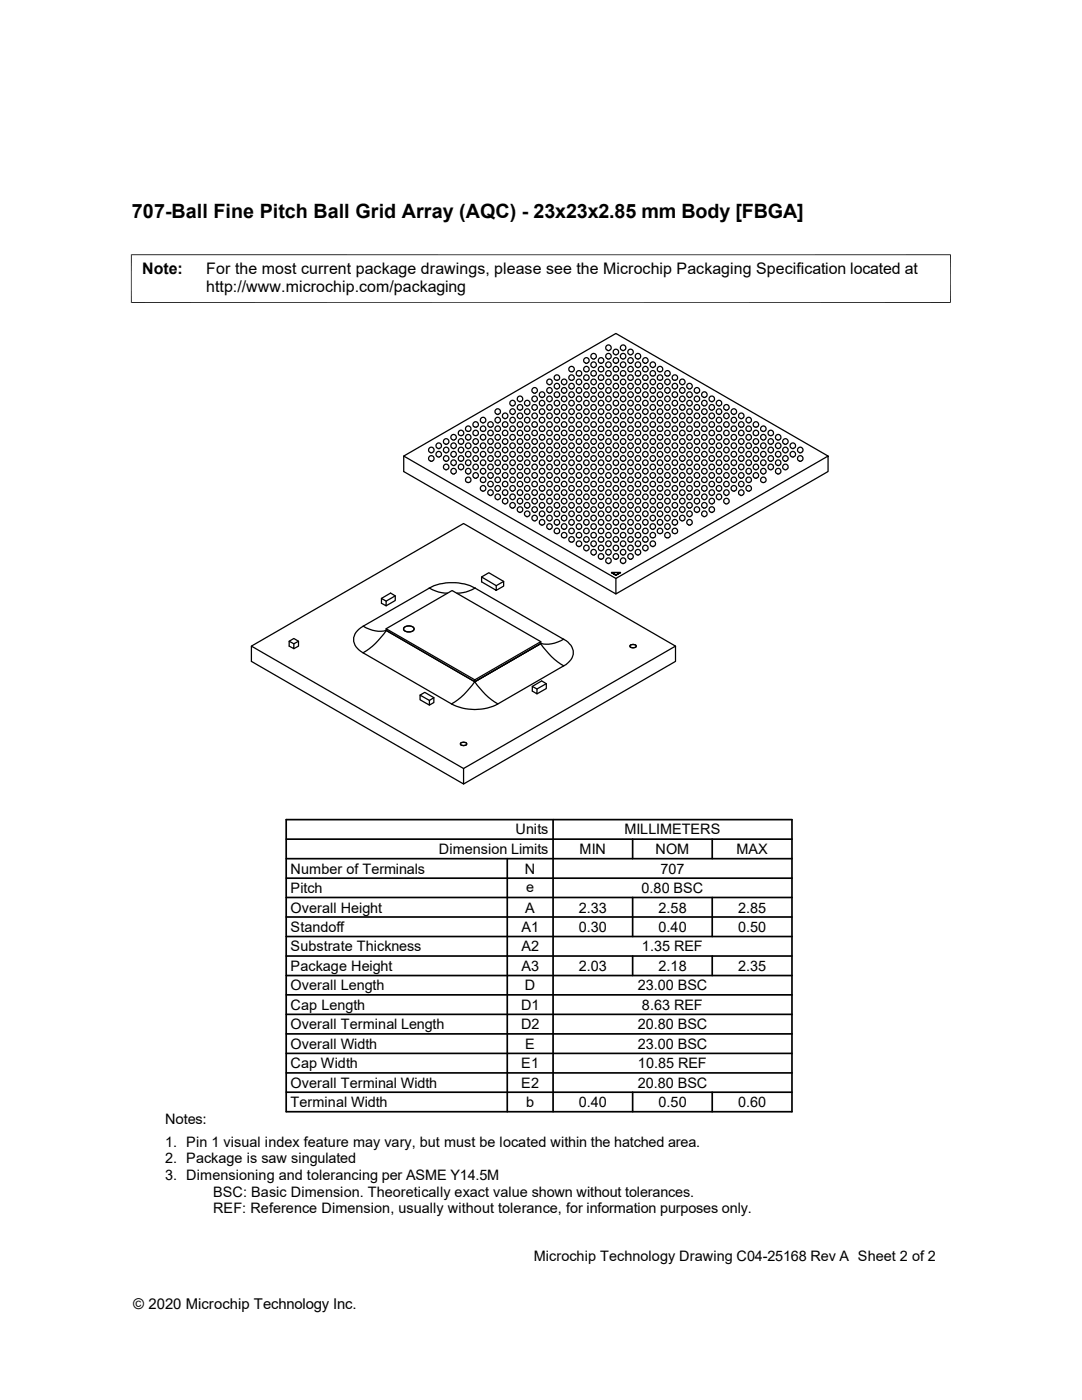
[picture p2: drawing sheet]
<svg xmlns="http://www.w3.org/2000/svg" width="216mm" height="279mm" viewBox="0 0 216 279" stroke-linecap="round" stroke-linejoin="round" font-family="sans-serif">
<defs><g id="words">
<text font-size="3.9" x="26.3" y="43.5">707-Ball Fine Pitch Ball Grid Array (AQC) - 23x23x2.85 mm Body [FBGA]</text>
<g font-size="3.2">
<text x="28.4" y="54.6">Note:</text>
<text x="41.1" y="54.6">For the most current package drawings, please see the Microchip Packaging Specification located at</text>
<text x="41.1" y="58.3">http://www.microchip.com/packaging</text>
</g>
<text font-size="3" x="26.6" y="261.3">© 2020 Microchip Technology Inc.</text>
<g font-size="2.9">
<text x="102.9" y="166.5">Units</text>
<text x="124.6" y="166.5">MILLIMETERS</text>
<text x="87.5" y="170.4">Dimension Limits</text>
<text x="115.7" y="170.4">MIN</text>
<text x="130.8" y="170.4">NOM</text>
<text x="146.9" y="170.4">MAX</text>
<text x="58" y="174.3">Number of Terminals</text>
<text x="58" y="178.2">Pitch</text>
<text x="104.7" y="174.3">N</text>
<text x="105" y="177.9">e</text>
<text x="128" y="178.2">0.80 BSC</text>
<text x="131.8" y="174.3">707</text>
<text x="58" y="182.1">Overall Height</text>
<text x="58" y="186">Standoff</text>
<text x="104.1" y="186">A1</text>
<text x="104.8" y="182.1">A</text>
<text x="115.5" y="182.1">2.33</text>
<text x="115.5" y="186">0.30</text>
<text x="131.4" y="182.1">2.58</text>
<text x="131.4" y="186">0.40</text>
<text x="147.3" y="182.1">2.85</text>
<text x="147.3" y="186">0.50</text>
<text x="58" y="189.9">Substrate Thickness</text>
<text x="104.1" y="189.9">A2</text>
<text x="128.1" y="189.9">1.35 REF</text>
<text x="58" y="193.8">Package Height</text>
<text x="58" y="197.7">Overall Length</text>
<text x="104.1" y="193.8">A3</text>
<text x="104.7" y="197.7">D</text>
<text x="115.5" y="193.8">2.03</text>
<text x="127.3" y="197.7">23.00 BSC</text>
<text x="131.4" y="193.8">2.18</text>
<text x="147.3" y="193.8">2.35</text>
<text x="58" y="201.5">Cap Length</text>
<text x="104" y="201.5">D1</text>
<text x="128.1" y="201.5">8.63 REF</text>
<text x="58" y="205.4">Overall Terminal Length</text>
<text x="58" y="209.3">Overall Width</text>
<text x="104" y="205.4">D2</text>
<text x="104.8" y="209.3">E</text>
<text x="127.3" y="209.3">23.00 BSC</text>
<text x="127.3" y="205.4">20.80 BSC</text>
<text x="58" y="213.2">Cap Width</text>
<text x="104" y="213.2">E1</text>
<text x="127.3" y="213.2">10.85 REF</text>
<text x="58" y="221">Terminal Width</text>
<text x="58" y="217.1">Overall Terminal Width</text>
<text x="104" y="217.1">E2</text>
<text x="105" y="220.9">b</text>
<text x="115.5" y="221">0.40</text>
<text x="127.3" y="217.1">20.80 BSC</text>
<text x="131.4" y="221">0.50</text>
<text x="147.3" y="221">0.60</text>
<text x="32.9" y="224.3">Notes:</text>
<text x="32.9" y="228.9">1. Pin 1 visual index feature may vary, but must be located within the hatched area.</text>
<text x="32.9" y="232.2">2. Package is saw singulated</text>
<text x="32.9" y="235.5">3. Dimensioning and tolerancing per ASME Y14.5M</text>
<text x="42.5" y="238.8">BSC: Basic Dimension. Theoretically exact value shown without tolerances.</text>
<text x="42.5" y="242.1">REF: Reference Dimension, usually without tolerance, for information purposes only.</text>
<text x="106.5" y="251.6">Microchip Technology Drawing C04-25168 Rev A Sheet 2 of 2</text>
</g>
</g></defs>
<g fill="none" stroke="#000" stroke-width=".25">
<path d="M106.5 78.4h.3M106.5 78.4a.54 .54 0 0 1-.3-.8 .54 .54 0 0 1 .9 0 .54 .54 0 0 1-.3 .8M109.5 78.4h.3M109.5 78.4a.54 .54 0 0 1-.3-.8 .54 .54 0 0 1 .9 0 .54 .54 0 0 1-.3 .8M109.5 76.8h.3M109.5 76.7a.54 .54 0 0 1-.3-.8 .54 .54 0 0 1 .9 0 .54 .54 0 0 1-.3 .8M111 77.6h.3M111 77.6a.54 .54 0 0 1-.3-.9 .54 .54 0 0 1 .9 0 .54 .54 0 0 1-.3 .9M112.4 76.8h.3M112.4 76.7a.54 .54 0 0 1-.3-.8 .54 .54 0 0 1 .9 0 .54 .54 0 0 1-.3 .8M112.4 78.4h.3M112.4 78.4a.54 .54 0 0 1-.3-.8 .54 .54 0 0 1 .9 0 .54 .54 0 0 1-.3 .8"/>
<path d="M113.9 77.6h.3M113.9 77.6a.54 .54 0 0 1-.3-.9 .54 .54 0 0 1 .9 0 .54 .54 0 0 1-.3 .9M115.4 76.8h.3M115.4 76.7a.54 .54 0 0 1-.3-.8 .54 .54 0 0 1 .9 0 .54 .54 0 0 1-.3 .8M115.4 78.4h.3M115.4 78.4a.54 .54 0 0 1-.3-.8 .54 .54 0 0 1 .9 0 .54 .54 0 0 1-.3 .8M116.8 72.5h.4M116.8 72.4a.54 .54 0 0 1-.2-.8 .54 .54 0 0 1 .8 0 .54 .54 0 0 1-.2 .8M116.8 77.6h.4M116.8 77.6a.54 .54 0 0 1-.2-.9 .54 .54 0 0 1 .8 0 .54 .54 0 0 1-.2 .9M118.3 73.3h.3M118.3 73.3a.54 .54 0 0 1-.3-.9 .54 .54 0 0 1 .9 0 .54 .54 0 0 1-.3 .9"/>
<path d="M118.3 76.8h.3M118.3 76.7a.54 .54 0 0 1-.3-.8 .54 .54 0 0 1 .9 0 .54 .54 0 0 1-.3 .8M118.3 78.4h.3M118.3 78.4a.54 .54 0 0 1-.3-.8 .54 .54 0 0 1 .9 0 .54 .54 0 0 1-.3 .8M118.3 71.6h.3M118.3 71.6a.54 .54 0 0 1-.3-.8 .54 .54 0 0 1 .9 0 .54 .54 0 0 1-.3 .8M119.8 77.6h.3M119.8 77.6a.54 .54 0 0 1-.3-.9 .54 .54 0 0 1 .9 0 .54 .54 0 0 1-.3 .9M119.8 72.5h.3M119.8 72.4a.54 .54 0 0 1-.3-.8 .54 .54 0 0 1 .9 0 .54 .54 0 0 1-.3 .8M121.2 76.8h.4M121.2 76.7a.54 .54 0 0 1-.2-.8 .54 .54 0 0 1 .9 0 .54 .54 0 0 1-.3 .8"/>
<path d="M121.2 78.4h.4M121.2 78.4a.54 .54 0 0 1-.2-.8 .54 .54 0 0 1 .9 0 .54 .54 0 0 1-.3 .8M121.2 69.9h.4M121.2 69.9a.54 .54 0 0 1-.2-.8 .54 .54 0 0 1 .9 0 .54 .54 0 0 1-.3 .8M121.2 71.6h.4M121.2 71.6a.54 .54 0 0 1-.2-.8 .54 .54 0 0 1 .9 0 .54 .54 0 0 1-.3 .8M121.2 73.3h.4M121.2 73.3a.54 .54 0 0 1-.2-.9 .54 .54 0 0 1 .9 0 .54 .54 0 0 1-.3 .9M122.7 77.6h.4M122.7 77.6a.54 .54 0 0 1-.2-.9 .54 .54 0 0 1 .8 0 .54 .54 0 0 1-.2 .9M122.7 70.8h.4M122.7 70.7a.54 .54 0 0 1-.2-.8 .54 .54 0 0 1 .8 0 .54 .54 0 0 1-.2 .8"/>
<path d="M122.7 72.5h.4M122.7 72.4a.54 .54 0 0 1-.2-.8 .54 .54 0 0 1 .8 0 .54 .54 0 0 1-.2 .8M124.2 76.8h.3M124.2 76.7a.54 .54 0 0 1-.3-.8 .54 .54 0 0 1 .9 0 .54 .54 0 0 1-.3 .8M124.2 78.4h.3M124.2 78.4a.54 .54 0 0 1-.3-.8 .54 .54 0 0 1 .9 0 .54 .54 0 0 1-.3 .8M124.2 69.9h.3M124.2 69.9a.54 .54 0 0 1-.3-.8 .54 .54 0 0 1 .9 0 .54 .54 0 0 1-.3 .8M124.2 71.6h.3M124.2 71.6a.54 .54 0 0 1-.3-.8 .54 .54 0 0 1 .9 0 .54 .54 0 0 1-.3 .8M124.2 73.3h.3M124.2 73.3a.54 .54 0 0 1-.3-.9 .54 .54 0 0 1 .9 0 .54 .54 0 0 1-.3 .9"/>
<path d="M125.6 77.6h.4M125.6 77.6a.54 .54 0 0 1-.2-.9 .54 .54 0 0 1 .9 0 .54 .54 0 0 1-.3 .9M125.6 70.8h.4M125.6 70.7a.54 .54 0 0 1-.2-.8 .54 .54 0 0 1 .9 0 .54 .54 0 0 1-.3 .8M125.6 72.5h.4M125.6 72.4a.54 .54 0 0 1-.2-.8 .54 .54 0 0 1 .9 0 .54 .54 0 0 1-.3 .8M127.1 78.4h.4M127.1 78.4a.54 .54 0 0 1-.2-.8 .54 .54 0 0 1 .8 0 .54 .54 0 0 1-.2 .8M127.1 71.6h.4M127.1 71.6a.54 .54 0 0 1-.2-.8 .54 .54 0 0 1 .8 0 .54 .54 0 0 1-.2 .8M127.1 73.3h.4M127.1 73.3a.54 .54 0 0 1-.2-.9 .54 .54 0 0 1 .8 0 .54 .54 0 0 1-.2 .9"/>
<path d="M127.1 76.8h.4M127.1 76.7a.54 .54 0 0 1-.2-.8 .54 .54 0 0 1 .8 0 .54 .54 0 0 1-.2 .8M128.6 72.5h.3M128.6 72.4a.54 .54 0 0 1-.3-.8 .54 .54 0 0 1 .9 0 .54 .54 0 0 1-.3 .8M128.6 77.6h.3M128.6 77.6a.54 .54 0 0 1-.3-.9 .54 .54 0 0 1 .9 0 .54 .54 0 0 1-.3 .9M130.1 73.3h.3M130.1 73.3a.54 .54 0 0 1-.3-.9 .54 .54 0 0 1 .9 0 .54 .54 0 0 1-.3 .9M130.1 76.8h.3M130.1 76.7a.54 .54 0 0 1-.3-.8 .54 .54 0 0 1 .9 0 .54 .54 0 0 1-.3 .8M130.1 78.4h.3M130.1 78.4a.54 .54 0 0 1-.3-.8 .54 .54 0 0 1 .9 0 .54 .54 0 0 1-.3 .8"/>
<path d="M131.5 77.6h.4M131.5 77.6a.54 .54 0 0 1-.2-.9 .54 .54 0 0 1 .8 0 .54 .54 0 0 1-.2 .9M133 76.8h.3M133 76.7a.54 .54 0 0 1-.3-.8 .54 .54 0 0 1 .9 0 .54 .54 0 0 1-.3 .8M133 78.4h.3M133 78.4a.54 .54 0 0 1-.3-.8 .54 .54 0 0 1 .9 0 .54 .54 0 0 1-.3 .8M134.5 77.6h.3M134.5 77.6a.54 .54 0 0 1-.3-.9 .54 .54 0 0 1 .9 0 .54 .54 0 0 1-.3 .9M136 76.8h.3M136 76.7a.54 .54 0 0 1-.3-.8 .54 .54 0 0 1 .9 0 .54 .54 0 0 1-.3 .8M136 78.4h.3M136 78.4a.54 .54 0 0 1-.3-.8 .54 .54 0 0 1 .9 0 .54 .54 0 0 1-.3 .8"/>
<path d="M137.4 77.6h.4M137.4 77.6a.54 .54 0 0 1-.3-.9 .54 .54 0 0 1 .9 0 .54 .54 0 0 1-.2 .9M138.9 78.4h.3M138.9 78.4a.54 .54 0 0 1-.3-.8 .54 .54 0 0 1 .9 0 .54 .54 0 0 1-.3 .8M80.6 91l42.3 24.4M85.9 92h.3M85.9 92a.54 .54 0 0 1-.3-.8 .54 .54 0 0 1 .9 0 .54 .54 0 0 1-.3 .8M85.9 90.3h.3M85.9 90.3a.54 .54 0 0 1-.3-.8 .54 .54 0 0 1 .9 0 .54 .54 0 0 1-.3 .8M87.4 89.5h.3M87.4 89.5a.54 .54 0 0 1-.3-.9 .54 .54 0 0 1 .9 0 .54 .54 0 0 1-.3 .9M87.4 91.2h.3"/>
<path d="M87.4 91.1a.54 .54 0 0 1-.3-.8 .54 .54 0 0 1 .9 0 .54 .54 0 0 1-.3 .8M88.9 93.7h.3M88.9 93.7a.54 .54 0 0 1-.3-.9 .54 .54 0 0 1 .9 0 .54 .54 0 0 1-.3 .9M88.9 88.6h.3M88.9 88.6a.54 .54 0 0 1-.3-.8 .54 .54 0 0 1 .9 0 .54 .54 0 0 1-.3 .8M88.9 90.3h.3M88.9 90.3a.54 .54 0 0 1-.3-.8 .54 .54 0 0 1 .9 0 .54 .54 0 0 1-.3 .8M88.9 92h.3M88.9 92a.54 .54 0 0 1-.3-.8 .54 .54 0 0 1 .9 0 .54 .54 0 0 1-.3 .8M90.3 94.6h.4M90.3 94.5a.54 .54 0 0 1-.2-.8 .54 .54 0 0 1 .8 0 .54 .54 0 0 1-.2 .8M90.3 87.8h.4"/>
<path d="M90.3 87.8a.54 .54 0 0 1-.2-.9 .54 .54 0 0 1 .8 0 .54 .54 0 0 1-.2 .9M90.3 89.5h.4M90.3 89.5a.54 .54 0 0 1-.2-.9 .54 .54 0 0 1 .8 0 .54 .54 0 0 1-.2 .9M90.3 91.2h.4M90.3 91.1a.54 .54 0 0 1-.2-.8 .54 .54 0 0 1 .8 0 .54 .54 0 0 1-.2 .8M90.3 92.9h.4M90.3 92.8a.54 .54 0 0 1-.2-.8 .54 .54 0 0 1 .8 0 .54 .54 0 0 1-.2 .8M91.8 88.6h.4M91.8 88.6a.54 .54 0 0 1-.2-.8 .54 .54 0 0 1 .8 0 .54 .54 0 0 1-.2 .8M91.8 90.3h.4M91.8 90.3a.54 .54 0 0 1-.2-.8 .54 .54 0 0 1 .8 0 .54 .54 0 0 1-.2 .8M91.8 92h.4"/>
<path d="M91.8 92a.54 .54 0 0 1-.2-.8 .54 .54 0 0 1 .8 0 .54 .54 0 0 1-.2 .8M91.8 93.7h.4M91.8 93.7a.54 .54 0 0 1-.2-.9 .54 .54 0 0 1 .8 0 .54 .54 0 0 1-.2 .9M93.3 87.8h.3M93.3 87.8a.54 .54 0 0 1-.3-.9 .54 .54 0 0 1 .9 0 .54 .54 0 0 1-.3 .9M93.3 89.5h.3M93.3 89.5a.54 .54 0 0 1-.3-.9 .54 .54 0 0 1 .9 0 .54 .54 0 0 1-.3 .9M93.3 91.2h.3M93.3 91.1a.54 .54 0 0 1-.3-.8 .54 .54 0 0 1 .9 0 .54 .54 0 0 1-.3 .8M93.3 92.9h.3M93.3 92.8a.54 .54 0 0 1-.3-.8 .54 .54 0 0 1 .9 0 .54 .54 0 0 1-.3 .8M93.3 94.6h.3"/>
<path d="M93.3 94.5a.54 .54 0 0 1-.3-.8 .54 .54 0 0 1 .9 0 .54 .54 0 0 1-.3 .8M94.7 88.6h.4M94.7 88.6a.54 .54 0 0 1-.2-.8 .54 .54 0 0 1 .9 0 .54 .54 0 0 1-.3 .8M94.7 90.3h.4M94.7 90.3a.54 .54 0 0 1-.2-.8 .54 .54 0 0 1 .9 0 .54 .54 0 0 1-.3 .8M94.7 92h.4M94.7 92a.54 .54 0 0 1-.2-.8 .54 .54 0 0 1 .9 0 .54 .54 0 0 1-.3 .8M94.7 93.7h.4M94.7 93.7a.54 .54 0 0 1-.2-.9 .54 .54 0 0 1 .9 0 .54 .54 0 0 1-.3 .9M94.7 95.4h.4M94.7 95.4a.54 .54 0 0 1-.2-.9 .54 .54 0 0 1 .9 0 .54 .54 0 0 1-.3 .9M96.2 98h.4"/>
<path d="M96.2 98a.54 .54 0 0 1-.2-.9 .54 .54 0 0 1 .8 0 .54 .54 0 0 1-.2 .9M96.2 89.5h.4M96.2 89.5a.54 .54 0 0 1-.2-.9 .54 .54 0 0 1 .8 0 .54 .54 0 0 1-.2 .9M96.2 91.2h.4M96.2 91.1a.54 .54 0 0 1-.2-.8 .54 .54 0 0 1 .8 0 .54 .54 0 0 1-.2 .8M96.2 92.9h.4M96.2 92.8a.54 .54 0 0 1-.2-.8 .54 .54 0 0 1 .8 0 .54 .54 0 0 1-.2 .8M96.2 94.6h.4M96.2 94.5a.54 .54 0 0 1-.2-.8 .54 .54 0 0 1 .8 0 .54 .54 0 0 1-.2 .8M96.2 84.4h.4M96.2 84.3a.54 .54 0 0 1-.2-.8 .54 .54 0 0 1 .8 0 .54 .54 0 0 1-.2 .8M96.2 87.8h.4"/>
<path d="M96.2 87.8a.54 .54 0 0 1-.2-.9 .54 .54 0 0 1 .8 0 .54 .54 0 0 1-.2 .9M97.7 98.8h.3M97.7 98.8a.54 .54 0 0 1-.3-.8 .54 .54 0 0 1 .9 0 .54 .54 0 0 1-.3 .8M97.7 90.3h.3M97.7 90.3a.54 .54 0 0 1-.3-.8 .54 .54 0 0 1 .9 0 .54 .54 0 0 1-.3 .8M97.7 92h.3M97.7 92a.54 .54 0 0 1-.3-.8 .54 .54 0 0 1 .9 0 .54 .54 0 0 1-.3 .8M97.7 93.7h.3M97.7 93.7a.54 .54 0 0 1-.3-.9 .54 .54 0 0 1 .9 0 .54 .54 0 0 1-.3 .9M97.7 95.4h.3M97.7 95.4a.54 .54 0 0 1-.3-.9 .54 .54 0 0 1 .9 0 .54 .54 0 0 1-.3 .9M97.7 88.6h.3"/>
<path d="M97.7 88.6a.54 .54 0 0 1-.3-.8 .54 .54 0 0 1 .9 0 .54 .54 0 0 1-.3 .8M99.1 99.7h.4M99.1 99.7a.54 .54 0 0 1-.2-.9 .54 .54 0 0 1 .9 0 .54 .54 0 0 1-.3 .9M99.1 91.2h.4M99.1 91.1a.54 .54 0 0 1-.2-.8 .54 .54 0 0 1 .9 0 .54 .54 0 0 1-.3 .8M99.1 92.9h.4M99.1 92.8a.54 .54 0 0 1-.2-.8 .54 .54 0 0 1 .9 0 .54 .54 0 0 1-.3 .8M99.1 94.6h.4M99.1 94.5a.54 .54 0 0 1-.2-.8 .54 .54 0 0 1 .9 0 .54 .54 0 0 1-.3 .8M99.1 98h.4M99.1 98a.54 .54 0 0 1-.2-.9 .54 .54 0 0 1 .9 0 .54 .54 0 0 1-.3 .9M99.1 84.4h.4"/>
<path d="M99.1 84.3a.54 .54 0 0 1-.2-.8 .54 .54 0 0 1 .9 0 .54 .54 0 0 1-.3 .8M99.1 87.8h.4M99.1 87.8a.54 .54 0 0 1-.2-.9 .54 .54 0 0 1 .9 0 .54 .54 0 0 1-.3 .9M99.1 89.5h.4M99.1 89.5a.54 .54 0 0 1-.2-.9 .54 .54 0 0 1 .9 0 .54 .54 0 0 1-.3 .9M100.6 92h.4M100.6 92a.54 .54 0 0 1-.2-.8 .54 .54 0 0 1 .8 0 .54 .54 0 0 1-.2 .8M100.6 93.7h.4M100.6 93.7a.54 .54 0 0 1-.2-.9 .54 .54 0 0 1 .8 0 .54 .54 0 0 1-.2 .9M100.6 95.4h.4M100.6 95.4a.54 .54 0 0 1-.2-.9 .54 .54 0 0 1 .8 0 .54 .54 0 0 1-.2 .9M100.6 98.8h.4"/>
<path d="M100.6 98.8a.54 .54 0 0 1-.2-.8 .54 .54 0 0 1 .8 0 .54 .54 0 0 1-.2 .8M100.6 83.5h.4M100.6 83.5a.54 .54 0 0 1-.2-.9 .54 .54 0 0 1 .8 0 .54 .54 0 0 1-.2 .9M100.6 88.6h.4M100.6 88.6a.54 .54 0 0 1-.2-.8 .54 .54 0 0 1 .8 0 .54 .54 0 0 1-.2 .8M100.6 90.3h.4M100.6 90.3a.54 .54 0 0 1-.2-.8 .54 .54 0 0 1 .8 0 .54 .54 0 0 1-.2 .8M102.1 92.9h.3M102.1 92.8a.54 .54 0 0 1-.3-.8 .54 .54 0 0 1 .9 0 .54 .54 0 0 1-.3 .8M102.1 94.6h.3M102.1 94.5a.54 .54 0 0 1-.3-.8 .54 .54 0 0 1 .9 0 .54 .54 0 0 1-.3 .8M102.1 98h.3"/>
<path d="M102.1 98a.54 .54 0 0 1-.3-.9 .54 .54 0 0 1 .9 0 .54 .54 0 0 1-.3 .9M102.1 99.7h.3M102.1 99.7a.54 .54 0 0 1-.3-.9 .54 .54 0 0 1 .9 0 .54 .54 0 0 1-.3 .9M102.1 84.4h.3M102.1 84.3a.54 .54 0 0 1-.3-.8 .54 .54 0 0 1 .9 0 .54 .54 0 0 1-.3 .8M102.1 87.8h.3M102.1 87.8a.54 .54 0 0 1-.3-.9 .54 .54 0 0 1 .9 0 .54 .54 0 0 1-.3 .9M102.1 89.5h.3M102.1 89.5a.54 .54 0 0 1-.3-.9 .54 .54 0 0 1 .9 0 .54 .54 0 0 1-.3 .9M102.1 91.2h.3M102.1 91.1a.54 .54 0 0 1-.3-.8 .54 .54 0 0 1 .9 0 .54 .54 0 0 1-.3 .8M103.6 93.7h.3"/>
<path d="M103.6 93.7a.54 .54 0 0 1-.3-.9 .54 .54 0 0 1 .9 0 .54 .54 0 0 1-.3 .9M103.6 95.4h.3M103.6 95.4a.54 .54 0 0 1-.3-.9 .54 .54 0 0 1 .9 0 .54 .54 0 0 1-.3 .9M103.6 98.8h.3M103.6 98.8a.54 .54 0 0 1-.3-.8 .54 .54 0 0 1 .9 0 .54 .54 0 0 1-.3 .8M103.6 83.5h.3M103.6 83.5a.54 .54 0 0 1-.3-.9 .54 .54 0 0 1 .9 0 .54 .54 0 0 1-.3 .9M103.6 88.6h.3M103.6 88.6a.54 .54 0 0 1-.3-.8 .54 .54 0 0 1 .9 0 .54 .54 0 0 1-.3 .8M103.6 90.3h.3M103.6 90.3a.54 .54 0 0 1-.3-.8 .54 .54 0 0 1 .9 0 .54 .54 0 0 1-.3 .8M103.6 92h.3"/>
<path d="M103.6 92a.54 .54 0 0 1-.3-.8 .54 .54 0 0 1 .9 0 .54 .54 0 0 1-.3 .8M105 94.6h.4M105 94.5a.54 .54 0 0 1-.2-.8 .54 .54 0 0 1 .8 0 .54 .54 0 0 1-.2 .8M105 98h.4M105 98a.54 .54 0 0 1-.2-.9 .54 .54 0 0 1 .8 0 .54 .54 0 0 1-.2 .9M105 99.7h.4M105 99.7a.54 .54 0 0 1-.2-.9 .54 .54 0 0 1 .8 0 .54 .54 0 0 1-.2 .9M105 84.4h.4M105 84.3a.54 .54 0 0 1-.2-.8 .54 .54 0 0 1 .8 0 .54 .54 0 0 1-.2 .8M105 87.8h.4M105 87.8a.54 .54 0 0 1-.2-.9 .54 .54 0 0 1 .8 0 .54 .54 0 0 1-.2 .9M105 89.5h.4"/>
<path d="M105 89.5a.54 .54 0 0 1-.2-.9 .54 .54 0 0 1 .8 0 .54 .54 0 0 1-.2 .9M105 91.2h.4M105 91.1a.54 .54 0 0 1-.2-.8 .54 .54 0 0 1 .8 0 .54 .54 0 0 1-.2 .8M105 92.9h.4M105 92.8a.54 .54 0 0 1-.2-.8 .54 .54 0 0 1 .8 0 .54 .54 0 0 1-.2 .8M106.5 83.5h.3M106.5 83.5a.54 .54 0 0 1-.3-.9 .54 .54 0 0 1 .9 0 .54 .54 0 0 1-.3 .9M106.5 95.4h.3M106.5 95.4a.54 .54 0 0 1-.3-.9 .54 .54 0 0 1 .9 0 .54 .54 0 0 1-.3 .9M106.5 98.8h.3M106.5 98.8a.54 .54 0 0 1-.3-.8 .54 .54 0 0 1 .9 0 .54 .54 0 0 1-.3 .8M106.5 88.6h.3"/>
<path d="M106.5 88.6a.54 .54 0 0 1-.3-.8 .54 .54 0 0 1 .9 0 .54 .54 0 0 1-.3 .8M106.5 90.3h.3M106.5 90.3a.54 .54 0 0 1-.3-.8 .54 .54 0 0 1 .9 0 .54 .54 0 0 1-.3 .8M106.5 92h.3M106.5 92a.54 .54 0 0 1-.3-.8 .54 .54 0 0 1 .9 0 .54 .54 0 0 1-.3 .8M106.5 93.7h.3M106.5 93.7a.54 .54 0 0 1-.3-.9 .54 .54 0 0 1 .9 0 .54 .54 0 0 1-.3 .9M108 84.4h.3M108 84.3a.54 .54 0 0 1-.3-.8 .54 .54 0 0 1 .9 0 .54 .54 0 0 1-.3 .8M108 98h.3M108 98a.54 .54 0 0 1-.3-.9 .54 .54 0 0 1 .9 0 .54 .54 0 0 1-.3 .9M108 99.7h.3"/>
<path d="M108 99.7a.54 .54 0 0 1-.3-.9 .54 .54 0 0 1 .9 0 .54 .54 0 0 1-.3 .9M108 87.8h.3M108 87.8a.54 .54 0 0 1-.3-.9 .54 .54 0 0 1 .9 0 .54 .54 0 0 1-.3 .9M108 89.5h.3M108 89.5a.54 .54 0 0 1-.3-.9 .54 .54 0 0 1 .9 0 .54 .54 0 0 1-.3 .9M108 91.2h.3M108 91.1a.54 .54 0 0 1-.3-.8 .54 .54 0 0 1 .9 0 .54 .54 0 0 1-.3 .8M108 92.9h.3M108 92.8a.54 .54 0 0 1-.3-.8 .54 .54 0 0 1 .9 0 .54 .54 0 0 1-.3 .8M108 94.6h.3M108 94.5a.54 .54 0 0 1-.3-.8 .54 .54 0 0 1 .9 0 .54 .54 0 0 1-.3 .8M109.5 83.5h.3"/>
<path d="M109.5 83.5a.54 .54 0 0 1-.3-.9 .54 .54 0 0 1 .9 0 .54 .54 0 0 1-.3 .9M109.5 98.8h.3M109.5 98.8a.54 .54 0 0 1-.3-.8 .54 .54 0 0 1 .9 0 .54 .54 0 0 1-.3 .8M109.5 88.6h.3M109.5 88.6a.54 .54 0 0 1-.3-.8 .54 .54 0 0 1 .9 0 .54 .54 0 0 1-.3 .8M109.5 90.3h.3M109.5 90.3a.54 .54 0 0 1-.3-.8 .54 .54 0 0 1 .9 0 .54 .54 0 0 1-.3 .8M109.5 92h.3M109.5 92a.54 .54 0 0 1-.3-.8 .54 .54 0 0 1 .9 0 .54 .54 0 0 1-.3 .8M109.5 93.7h.3M109.5 93.7a.54 .54 0 0 1-.3-.9 .54 .54 0 0 1 .9 0 .54 .54 0 0 1-.3 .9M109.5 95.4h.3"/>
<path d="M109.5 95.4a.54 .54 0 0 1-.3-.9 .54 .54 0 0 1 .9 0 .54 .54 0 0 1-.3 .9M111 84.4h.3M111 84.3a.54 .54 0 0 1-.3-.8 .54 .54 0 0 1 .9 0 .54 .54 0 0 1-.3 .8M111 98h.3M111 98a.54 .54 0 0 1-.3-.9 .54 .54 0 0 1 .9 0 .54 .54 0 0 1-.3 .9M111 99.7h.3M111 99.7a.54 .54 0 0 1-.3-.9 .54 .54 0 0 1 .9 0 .54 .54 0 0 1-.3 .9M111 87.8h.3M111 87.8a.54 .54 0 0 1-.3-.9 .54 .54 0 0 1 .9 0 .54 .54 0 0 1-.3 .9M111 89.5h.3M111 89.5a.54 .54 0 0 1-.3-.9 .54 .54 0 0 1 .9 0 .54 .54 0 0 1-.3 .9M111 91.2h.3"/>
<path d="M111 91.1a.54 .54 0 0 1-.3-.8 .54 .54 0 0 1 .9 0 .54 .54 0 0 1-.3 .8M111 92.9h.3M111 92.8a.54 .54 0 0 1-.3-.8 .54 .54 0 0 1 .9 0 .54 .54 0 0 1-.3 .8M111 94.6h.3M111 94.5a.54 .54 0 0 1-.3-.8 .54 .54 0 0 1 .9 0 .54 .54 0 0 1-.3 .8M112.4 83.5h.3M112.4 83.5a.54 .54 0 0 1-.3-.9 .54 .54 0 0 1 .9 0 .54 .54 0 0 1-.3 .9M112.4 98.8h.3M112.4 98.8a.54 .54 0 0 1-.3-.8 .54 .54 0 0 1 .9 0 .54 .54 0 0 1-.3 .8M112.4 88.6h.3M112.4 88.6a.54 .54 0 0 1-.3-.8 .54 .54 0 0 1 .9 0 .54 .54 0 0 1-.3 .8M112.4 90.3h.3"/>
<path d="M112.4 90.3a.54 .54 0 0 1-.3-.8 .54 .54 0 0 1 .9 0 .54 .54 0 0 1-.3 .8M112.4 92h.3M112.4 92a.54 .54 0 0 1-.3-.8 .54 .54 0 0 1 .9 0 .54 .54 0 0 1-.3 .8M112.4 93.7h.3M112.4 93.7a.54 .54 0 0 1-.3-.9 .54 .54 0 0 1 .9 0 .54 .54 0 0 1-.3 .9M112.4 95.4h.3M112.4 95.4a.54 .54 0 0 1-.3-.9 .54 .54 0 0 1 .9 0 .54 .54 0 0 1-.3 .9M113.9 84.4h.3M113.9 84.3a.54 .54 0 0 1-.3-.8 .54 .54 0 0 1 .9 0 .54 .54 0 0 1-.3 .8M113.9 87.8h.3M113.9 87.8a.54 .54 0 0 1-.3-.9 .54 .54 0 0 1 .9 0 .54 .54 0 0 1-.3 .9M113.9 99.7h.3"/>
<path d="M113.9 99.7a.54 .54 0 0 1-.3-.9 .54 .54 0 0 1 .9 0 .54 .54 0 0 1-.3 .9M113.9 89.5h.3M113.9 89.5a.54 .54 0 0 1-.3-.9 .54 .54 0 0 1 .9 0 .54 .54 0 0 1-.3 .9M113.9 91.2h.3M113.9 91.1a.54 .54 0 0 1-.3-.8 .54 .54 0 0 1 .9 0 .54 .54 0 0 1-.3 .8M113.9 92.9h.3M113.9 92.8a.54 .54 0 0 1-.3-.8 .54 .54 0 0 1 .9 0 .54 .54 0 0 1-.3 .8M113.9 94.6h.3M113.9 94.5a.54 .54 0 0 1-.3-.8 .54 .54 0 0 1 .9 0 .54 .54 0 0 1-.3 .8M113.9 98h.3M113.9 98a.54 .54 0 0 1-.3-.9 .54 .54 0 0 1 .9 0 .54 .54 0 0 1-.3 .9M115.4 83.5h.3"/>
<path d="M115.4 83.5a.54 .54 0 0 1-.3-.9 .54 .54 0 0 1 .9 0 .54 .54 0 0 1-.3 .9M115.4 88.6h.3M115.4 88.6a.54 .54 0 0 1-.3-.8 .54 .54 0 0 1 .9 0 .54 .54 0 0 1-.3 .8M115.4 90.3h.3M115.4 90.3a.54 .54 0 0 1-.3-.8 .54 .54 0 0 1 .9 0 .54 .54 0 0 1-.3 .8M115.4 92h.3M115.4 92a.54 .54 0 0 1-.3-.8 .54 .54 0 0 1 .9 0 .54 .54 0 0 1-.3 .8M115.4 93.7h.3M115.4 93.7a.54 .54 0 0 1-.3-.9 .54 .54 0 0 1 .9 0 .54 .54 0 0 1-.3 .9M115.4 95.4h.3M115.4 95.4a.54 .54 0 0 1-.3-.9 .54 .54 0 0 1 .9 0 .54 .54 0 0 1-.3 .9M115.4 98.8h.3"/>
<path d="M115.4 98.8a.54 .54 0 0 1-.3-.8 .54 .54 0 0 1 .9 0 .54 .54 0 0 1-.3 .8M116.8 84.4h.4M116.8 84.3a.54 .54 0 0 1-.2-.8 .54 .54 0 0 1 .8 0 .54 .54 0 0 1-.2 .8M116.8 87.8h.4M116.8 87.8a.54 .54 0 0 1-.2-.9 .54 .54 0 0 1 .8 0 .54 .54 0 0 1-.2 .9M116.8 89.5h.4M116.8 89.5a.54 .54 0 0 1-.2-.9 .54 .54 0 0 1 .8 0 .54 .54 0 0 1-.2 .9M116.8 91.2h.4M116.8 91.1a.54 .54 0 0 1-.2-.8 .54 .54 0 0 1 .8 0 .54 .54 0 0 1-.2 .8M116.8 92.9h.4M116.8 92.8a.54 .54 0 0 1-.2-.8 .54 .54 0 0 1 .8 0 .54 .54 0 0 1-.2 .8M116.8 94.6h.4"/>
<path d="M116.8 94.5a.54 .54 0 0 1-.2-.8 .54 .54 0 0 1 .8 0 .54 .54 0 0 1-.2 .8M116.8 98h.4M116.8 98a.54 .54 0 0 1-.2-.9 .54 .54 0 0 1 .8 0 .54 .54 0 0 1-.2 .9M116.8 99.7h.4M116.8 99.7a.54 .54 0 0 1-.2-.9 .54 .54 0 0 1 .8 0 .54 .54 0 0 1-.2 .9M118.3 83.5h.3M118.3 83.5a.54 .54 0 0 1-.3-.9 .54 .54 0 0 1 .9 0 .54 .54 0 0 1-.3 .9M118.3 88.6h.3M118.3 88.6a.54 .54 0 0 1-.3-.8 .54 .54 0 0 1 .9 0 .54 .54 0 0 1-.3 .8M118.3 90.3h.3M118.3 90.3a.54 .54 0 0 1-.3-.8 .54 .54 0 0 1 .9 0 .54 .54 0 0 1-.3 .8M118.3 92h.3"/>
<path d="M118.3 92a.54 .54 0 0 1-.3-.8 .54 .54 0 0 1 .9 0 .54 .54 0 0 1-.3 .8M118.3 93.7h.3M118.3 93.7a.54 .54 0 0 1-.3-.9 .54 .54 0 0 1 .9 0 .54 .54 0 0 1-.3 .9M118.3 95.4h.3M118.3 95.4a.54 .54 0 0 1-.3-.9 .54 .54 0 0 1 .9 0 .54 .54 0 0 1-.3 .9M118.3 98.8h.3M118.3 98.8a.54 .54 0 0 1-.3-.8 .54 .54 0 0 1 .9 0 .54 .54 0 0 1-.3 .8M119.8 84.4h.3M119.8 84.3a.54 .54 0 0 1-.3-.8 .54 .54 0 0 1 .9 0 .54 .54 0 0 1-.3 .8M119.8 87.8h.3M119.8 87.8a.54 .54 0 0 1-.3-.9 .54 .54 0 0 1 .9 0 .54 .54 0 0 1-.3 .9M119.8 89.5h.3"/>
<path d="M119.8 89.5a.54 .54 0 0 1-.3-.9 .54 .54 0 0 1 .9 0 .54 .54 0 0 1-.3 .9M119.8 91.2h.3M119.8 91.1a.54 .54 0 0 1-.3-.8 .54 .54 0 0 1 .9 0 .54 .54 0 0 1-.3 .8M119.8 92.9h.3M119.8 92.8a.54 .54 0 0 1-.3-.8 .54 .54 0 0 1 .9 0 .54 .54 0 0 1-.3 .8M119.8 94.6h.3M119.8 94.5a.54 .54 0 0 1-.3-.8 .54 .54 0 0 1 .9 0 .54 .54 0 0 1-.3 .8M119.8 98h.3M119.8 98a.54 .54 0 0 1-.3-.9 .54 .54 0 0 1 .9 0 .54 .54 0 0 1-.3 .9M119.8 99.7h.3M119.8 99.7a.54 .54 0 0 1-.3-.9 .54 .54 0 0 1 .9 0 .54 .54 0 0 1-.3 .9M121.2 88.6h.4"/>
<path d="M121.2 88.6a.54 .54 0 0 1-.2-.8 .54 .54 0 0 1 .9 0 .54 .54 0 0 1-.3 .8M121.2 90.3h.4M121.2 90.3a.54 .54 0 0 1-.2-.8 .54 .54 0 0 1 .9 0 .54 .54 0 0 1-.3 .8M121.2 92h.4M121.2 92a.54 .54 0 0 1-.2-.8 .54 .54 0 0 1 .9 0 .54 .54 0 0 1-.3 .8M121.2 93.7h.4M121.2 93.7a.54 .54 0 0 1-.2-.9 .54 .54 0 0 1 .9 0 .54 .54 0 0 1-.3 .9M121.2 95.4h.4M121.2 95.4a.54 .54 0 0 1-.2-.9 .54 .54 0 0 1 .9 0 .54 .54 0 0 1-.3 .9M121.2 98.8h.4M121.2 98.8a.54 .54 0 0 1-.2-.8 .54 .54 0 0 1 .9 0 .54 .54 0 0 1-.3 .8M121.2 83.5h.4"/>
<path d="M121.2 83.5a.54 .54 0 0 1-.2-.9 .54 .54 0 0 1 .9 0 .54 .54 0 0 1-.3 .9M122.7 87.8h.4M122.7 87.8a.54 .54 0 0 1-.2-.9 .54 .54 0 0 1 .8 0 .54 .54 0 0 1-.2 .9M122.7 89.5h.4M122.7 89.5a.54 .54 0 0 1-.2-.9 .54 .54 0 0 1 .8 0 .54 .54 0 0 1-.2 .9M122.7 91.2h.4M122.7 91.1a.54 .54 0 0 1-.2-.8 .54 .54 0 0 1 .8 0 .54 .54 0 0 1-.2 .8M122.7 92.9h.4M122.7 92.8a.54 .54 0 0 1-.2-.8 .54 .54 0 0 1 .8 0 .54 .54 0 0 1-.2 .8M122.7 94.6h.4M122.7 94.5a.54 .54 0 0 1-.2-.8 .54 .54 0 0 1 .8 0 .54 .54 0 0 1-.2 .8M122.7 98h.4"/>
<path d="M122.7 98a.54 .54 0 0 1-.2-.9 .54 .54 0 0 1 .8 0 .54 .54 0 0 1-.2 .9M122.7 99.7h.4M122.7 99.7a.54 .54 0 0 1-.2-.9 .54 .54 0 0 1 .8 0 .54 .54 0 0 1-.2 .9M122.7 84.4h.4M122.7 84.3a.54 .54 0 0 1-.2-.8 .54 .54 0 0 1 .8 0 .54 .54 0 0 1-.2 .8M124.2 88.6h.3M124.2 88.6a.54 .54 0 0 1-.3-.8 .54 .54 0 0 1 .9 0 .54 .54 0 0 1-.3 .8M124.2 90.3h.3M124.2 90.3a.54 .54 0 0 1-.3-.8 .54 .54 0 0 1 .9 0 .54 .54 0 0 1-.3 .8M124.2 92h.3M124.2 92a.54 .54 0 0 1-.3-.8 .54 .54 0 0 1 .9 0 .54 .54 0 0 1-.3 .8M124.2 93.7h.3"/>
<path d="M124.2 93.7a.54 .54 0 0 1-.3-.9 .54 .54 0 0 1 .9 0 .54 .54 0 0 1-.3 .9M124.2 95.4h.3M124.2 95.4a.54 .54 0 0 1-.3-.9 .54 .54 0 0 1 .9 0 .54 .54 0 0 1-.3 .9M124.2 98.8h.3M124.2 98.8a.54 .54 0 0 1-.3-.8 .54 .54 0 0 1 .9 0 .54 .54 0 0 1-.3 .8M124.2 83.5h.3M124.2 83.5a.54 .54 0 0 1-.3-.9 .54 .54 0 0 1 .9 0 .54 .54 0 0 1-.3 .9M125.6 87.8h.4M125.6 87.8a.54 .54 0 0 1-.2-.9 .54 .54 0 0 1 .9 0 .54 .54 0 0 1-.3 .9M125.6 89.5h.4M125.6 89.5a.54 .54 0 0 1-.2-.9 .54 .54 0 0 1 .9 0 .54 .54 0 0 1-.3 .9M125.6 91.2h.4"/>
<path d="M125.6 91.1a.54 .54 0 0 1-.2-.8 .54 .54 0 0 1 .9 0 .54 .54 0 0 1-.3 .8M125.6 92.9h.4M125.6 92.8a.54 .54 0 0 1-.2-.8 .54 .54 0 0 1 .9 0 .54 .54 0 0 1-.3 .8M125.6 94.6h.4M125.6 94.5a.54 .54 0 0 1-.2-.8 .54 .54 0 0 1 .9 0 .54 .54 0 0 1-.3 .8M125.6 98h.4M125.6 98a.54 .54 0 0 1-.2-.9 .54 .54 0 0 1 .9 0 .54 .54 0 0 1-.3 .9M125.6 99.7h.4M125.6 99.7a.54 .54 0 0 1-.2-.9 .54 .54 0 0 1 .9 0 .54 .54 0 0 1-.3 .9M125.6 84.4h.4M125.6 84.3a.54 .54 0 0 1-.2-.8 .54 .54 0 0 1 .9 0 .54 .54 0 0 1-.3 .8M127.1 88.6h.4"/>
<path d="M127.1 88.6a.54 .54 0 0 1-.2-.8 .54 .54 0 0 1 .8 0 .54 .54 0 0 1-.2 .8M127.1 90.3h.4M127.1 90.3a.54 .54 0 0 1-.2-.8 .54 .54 0 0 1 .8 0 .54 .54 0 0 1-.2 .8M127.1 92h.4M127.1 92a.54 .54 0 0 1-.2-.8 .54 .54 0 0 1 .8 0 .54 .54 0 0 1-.2 .8M127.1 93.7h.4M127.1 93.7a.54 .54 0 0 1-.2-.9 .54 .54 0 0 1 .8 0 .54 .54 0 0 1-.2 .9M127.1 95.4h.4M127.1 95.4a.54 .54 0 0 1-.2-.9 .54 .54 0 0 1 .8 0 .54 .54 0 0 1-.2 .9M127.1 98.8h.4M127.1 98.8a.54 .54 0 0 1-.2-.8 .54 .54 0 0 1 .8 0 .54 .54 0 0 1-.2 .8M127.1 83.5h.4"/>
<path d="M127.1 83.5a.54 .54 0 0 1-.2-.9 .54 .54 0 0 1 .8 0 .54 .54 0 0 1-.2 .9M128.6 89.5h.3M128.6 89.5a.54 .54 0 0 1-.3-.9 .54 .54 0 0 1 .9 0 .54 .54 0 0 1-.3 .9M128.6 91.2h.3M128.6 91.1a.54 .54 0 0 1-.3-.8 .54 .54 0 0 1 .9 0 .54 .54 0 0 1-.3 .8M128.6 92.9h.3M128.6 92.8a.54 .54 0 0 1-.3-.8 .54 .54 0 0 1 .9 0 .54 .54 0 0 1-.3 .8M128.6 94.6h.3M128.6 94.5a.54 .54 0 0 1-.3-.8 .54 .54 0 0 1 .9 0 .54 .54 0 0 1-.3 .8M128.6 98h.3M128.6 98a.54 .54 0 0 1-.3-.9 .54 .54 0 0 1 .9 0 .54 .54 0 0 1-.3 .9M128.6 99.7h.3"/>
<path d="M128.6 99.7a.54 .54 0 0 1-.3-.9 .54 .54 0 0 1 .9 0 .54 .54 0 0 1-.3 .9M128.6 84.4h.3M128.6 84.3a.54 .54 0 0 1-.3-.8 .54 .54 0 0 1 .9 0 .54 .54 0 0 1-.3 .8M128.6 87.8h.3M128.6 87.8a.54 .54 0 0 1-.3-.9 .54 .54 0 0 1 .9 0 .54 .54 0 0 1-.3 .9M130.1 90.3h.3M130.1 90.3a.54 .54 0 0 1-.3-.8 .54 .54 0 0 1 .9 0 .54 .54 0 0 1-.3 .8M130.1 92h.3M130.1 92a.54 .54 0 0 1-.3-.8 .54 .54 0 0 1 .9 0 .54 .54 0 0 1-.3 .8M130.1 93.7h.3M130.1 93.7a.54 .54 0 0 1-.3-.9 .54 .54 0 0 1 .9 0 .54 .54 0 0 1-.3 .9M130.1 95.4h.3"/>
<path d="M130.1 95.4a.54 .54 0 0 1-.3-.9 .54 .54 0 0 1 .9 0 .54 .54 0 0 1-.3 .9M130.1 98.8h.3M130.1 98.8a.54 .54 0 0 1-.3-.8 .54 .54 0 0 1 .9 0 .54 .54 0 0 1-.3 .8M130.1 83.5h.3M130.1 83.5a.54 .54 0 0 1-.3-.9 .54 .54 0 0 1 .9 0 .54 .54 0 0 1-.3 .9M130.1 88.6h.3M130.1 88.6a.54 .54 0 0 1-.3-.8 .54 .54 0 0 1 .9 0 .54 .54 0 0 1-.3 .8M131.5 91.2h.4M131.5 91.1a.54 .54 0 0 1-.2-.8 .54 .54 0 0 1 .8 0 .54 .54 0 0 1-.2 .8M131.5 92.9h.4M131.5 92.8a.54 .54 0 0 1-.2-.8 .54 .54 0 0 1 .8 0 .54 .54 0 0 1-.2 .8M131.5 94.6h.4"/>
<path d="M131.5 94.5a.54 .54 0 0 1-.2-.8 .54 .54 0 0 1 .8 0 .54 .54 0 0 1-.2 .8M131.5 98h.4M131.5 98a.54 .54 0 0 1-.2-.9 .54 .54 0 0 1 .8 0 .54 .54 0 0 1-.2 .9M131.5 99.7h.4M131.5 99.7a.54 .54 0 0 1-.2-.9 .54 .54 0 0 1 .8 0 .54 .54 0 0 1-.2 .9M131.5 84.4h.4M131.5 84.3a.54 .54 0 0 1-.2-.8 .54 .54 0 0 1 .8 0 .54 .54 0 0 1-.2 .8M131.5 87.8h.4M131.5 87.8a.54 .54 0 0 1-.2-.9 .54 .54 0 0 1 .8 0 .54 .54 0 0 1-.2 .9M131.5 89.5h.4M131.5 89.5a.54 .54 0 0 1-.2-.9 .54 .54 0 0 1 .8 0 .54 .54 0 0 1-.2 .9M133 92h.3"/>
<path d="M133 92a.54 .54 0 0 1-.3-.8 .54 .54 0 0 1 .9 0 .54 .54 0 0 1-.3 .8M133 93.7h.3M133 93.7a.54 .54 0 0 1-.3-.9 .54 .54 0 0 1 .9 0 .54 .54 0 0 1-.3 .9M133 95.4h.3M133 95.4a.54 .54 0 0 1-.3-.9 .54 .54 0 0 1 .9 0 .54 .54 0 0 1-.3 .9M133 98.8h.3M133 98.8a.54 .54 0 0 1-.3-.8 .54 .54 0 0 1 .9 0 .54 .54 0 0 1-.3 .8M133 83.5h.3M133 83.5a.54 .54 0 0 1-.3-.9 .54 .54 0 0 1 .9 0 .54 .54 0 0 1-.3 .9M133 88.6h.3M133 88.6a.54 .54 0 0 1-.3-.8 .54 .54 0 0 1 .9 0 .54 .54 0 0 1-.3 .8M133 90.3h.3"/>
<path d="M133 90.3a.54 .54 0 0 1-.3-.8 .54 .54 0 0 1 .9 0 .54 .54 0 0 1-.3 .8M134.5 92.9h.3M134.5 92.8a.54 .54 0 0 1-.3-.8 .54 .54 0 0 1 .9 0 .54 .54 0 0 1-.3 .8M134.5 94.6h.3M134.5 94.5a.54 .54 0 0 1-.3-.8 .54 .54 0 0 1 .9 0 .54 .54 0 0 1-.3 .8M134.5 98h.3M134.5 98a.54 .54 0 0 1-.3-.9 .54 .54 0 0 1 .9 0 .54 .54 0 0 1-.3 .9M134.5 99.7h.3M134.5 99.7a.54 .54 0 0 1-.3-.9 .54 .54 0 0 1 .9 0 .54 .54 0 0 1-.3 .9M134.5 84.4h.3M134.5 84.3a.54 .54 0 0 1-.3-.8 .54 .54 0 0 1 .9 0 .54 .54 0 0 1-.3 .8M134.5 87.8h.3"/>
<path d="M134.5 87.8a.54 .54 0 0 1-.3-.9 .54 .54 0 0 1 .9 0 .54 .54 0 0 1-.3 .9M134.5 89.5h.3M134.5 89.5a.54 .54 0 0 1-.3-.9 .54 .54 0 0 1 .9 0 .54 .54 0 0 1-.3 .9M134.5 91.2h.3M134.5 91.1a.54 .54 0 0 1-.3-.8 .54 .54 0 0 1 .9 0 .54 .54 0 0 1-.3 .8M136 93.7h.3M136 93.7a.54 .54 0 0 1-.3-.9 .54 .54 0 0 1 .9 0 .54 .54 0 0 1-.3 .9M136 95.4h.3M136 95.4a.54 .54 0 0 1-.3-.9 .54 .54 0 0 1 .9 0 .54 .54 0 0 1-.3 .9M136 98.8h.3M136 98.8a.54 .54 0 0 1-.3-.8 .54 .54 0 0 1 .9 0 .54 .54 0 0 1-.3 .8M136 88.6h.3"/>
<path d="M136 88.6a.54 .54 0 0 1-.3-.8 .54 .54 0 0 1 .9 0 .54 .54 0 0 1-.3 .8M136 90.3h.3M136 90.3a.54 .54 0 0 1-.3-.8 .54 .54 0 0 1 .9 0 .54 .54 0 0 1-.3 .8M136 92h.3M136 92a.54 .54 0 0 1-.3-.8 .54 .54 0 0 1 .9 0 .54 .54 0 0 1-.3 .8M136 83.5h.3M136 83.5a.54 .54 0 0 1-.3-.9 .54 .54 0 0 1 .9 0 .54 .54 0 0 1-.3 .9M137.4 94.6h.4M137.4 94.5a.54 .54 0 0 1-.3-.8 .54 .54 0 0 1 .9 0 .54 .54 0 0 1-.2 .8M137.4 98h.4M137.4 98a.54 .54 0 0 1-.3-.9 .54 .54 0 0 1 .9 0 .54 .54 0 0 1-.2 .9M137.4 99.7h.4"/>
<path d="M137.4 99.7a.54 .54 0 0 1-.3-.9 .54 .54 0 0 1 .9 0 .54 .54 0 0 1-.2 .9M137.4 87.8h.4M137.4 87.8a.54 .54 0 0 1-.3-.9 .54 .54 0 0 1 .9 0 .54 .54 0 0 1-.2 .9M137.4 89.5h.4M137.4 89.5a.54 .54 0 0 1-.3-.9 .54 .54 0 0 1 .9 0 .54 .54 0 0 1-.2 .9M137.4 91.2h.4M137.4 91.1a.54 .54 0 0 1-.3-.8 .54 .54 0 0 1 .9 0 .54 .54 0 0 1-.2 .8M137.4 92.9h.4M137.4 92.8a.54 .54 0 0 1-.3-.8 .54 .54 0 0 1 .9 0 .54 .54 0 0 1-.2 .8M137.4 84.4h.4M137.4 84.3a.54 .54 0 0 1-.3-.8 .54 .54 0 0 1 .9 0 .54 .54 0 0 1-.2 .8M138.9 95.4h.3"/>
<path d="M138.9 95.4a.54 .54 0 0 1-.3-.9 .54 .54 0 0 1 .9 0 .54 .54 0 0 1-.3 .9M138.9 98.8h.3M138.9 98.8a.54 .54 0 0 1-.3-.8 .54 .54 0 0 1 .9 0 .54 .54 0 0 1-.3 .8M138.9 88.6h.3M138.9 88.6a.54 .54 0 0 1-.3-.8 .54 .54 0 0 1 .9 0 .54 .54 0 0 1-.3 .8M138.9 90.3h.3M138.9 90.3a.54 .54 0 0 1-.3-.8 .54 .54 0 0 1 .9 0 .54 .54 0 0 1-.3 .8M138.9 92h.3M138.9 92a.54 .54 0 0 1-.3-.8 .54 .54 0 0 1 .9 0 .54 .54 0 0 1-.3 .8M138.9 93.7h.3M138.9 93.7a.54 .54 0 0 1-.3-.9 .54 .54 0 0 1 .9 0 .54 .54 0 0 1-.3 .9M138.9 83.5h.3"/>
<path d="M138.9 83.5a.54 .54 0 0 1-.3-.9 .54 .54 0 0 1 .9 0 .54 .54 0 0 1-.3 .9M140.4 98h.3M140.4 98a.54 .54 0 0 1-.3-.9 .54 .54 0 0 1 .9 0 .54 .54 0 0 1-.3 .9M140.4 99.7h.3M140.4 99.7a.54 .54 0 0 1-.3-.9 .54 .54 0 0 1 .9 0 .54 .54 0 0 1-.3 .9M140.4 87.8h.3M140.4 87.8a.54 .54 0 0 1-.3-.9 .54 .54 0 0 1 .9 0 .54 .54 0 0 1-.3 .9M140.4 89.5h.3M140.4 89.5a.54 .54 0 0 1-.3-.9 .54 .54 0 0 1 .9 0 .54 .54 0 0 1-.3 .9M140.4 91.2h.3M140.4 91.1a.54 .54 0 0 1-.3-.8 .54 .54 0 0 1 .9 0 .54 .54 0 0 1-.3 .8M140.4 92.9h.3"/>
<path d="M140.4 92.8a.54 .54 0 0 1-.3-.8 .54 .54 0 0 1 .9 0 .54 .54 0 0 1-.3 .8M140.4 94.6h.3M140.4 94.5a.54 .54 0 0 1-.3-.8 .54 .54 0 0 1 .9 0 .54 .54 0 0 1-.3 .8M140.4 84.4h.3M140.4 84.3a.54 .54 0 0 1-.3-.8 .54 .54 0 0 1 .9 0 .54 .54 0 0 1-.3 .8M141.9 98.8h.3M141.9 98.8a.54 .54 0 0 1-.3-.8 .54 .54 0 0 1 .9 0 .54 .54 0 0 1-.3 .8M141.9 88.6h.3M141.9 88.6a.54 .54 0 0 1-.3-.8 .54 .54 0 0 1 .9 0 .54 .54 0 0 1-.3 .8M141.9 90.3h.3M141.9 90.3a.54 .54 0 0 1-.3-.8 .54 .54 0 0 1 .9 0 .54 .54 0 0 1-.3 .8M141.9 92h.3"/>
<path d="M141.9 92a.54 .54 0 0 1-.3-.8 .54 .54 0 0 1 .9 0 .54 .54 0 0 1-.3 .8M141.9 93.7h.3M141.9 93.7a.54 .54 0 0 1-.3-.9 .54 .54 0 0 1 .9 0 .54 .54 0 0 1-.3 .9M141.9 95.4h.3M141.9 95.4a.54 .54 0 0 1-.3-.9 .54 .54 0 0 1 .9 0 .54 .54 0 0 1-.3 .9M141.9 83.5h.3M141.9 83.5a.54 .54 0 0 1-.3-.9 .54 .54 0 0 1 .9 0 .54 .54 0 0 1-.3 .9M143.3 99.7h.3M143.3 99.7a.54 .54 0 0 1-.3-.9 .54 .54 0 0 1 .9 0 .54 .54 0 0 1-.3 .9M143.3 89.5h.3M143.3 89.5a.54 .54 0 0 1-.3-.9 .54 .54 0 0 1 .9 0 .54 .54 0 0 1-.3 .9M143.3 91.2h.3"/>
<path d="M143.3 91.1a.54 .54 0 0 1-.3-.8 .54 .54 0 0 1 .9 0 .54 .54 0 0 1-.3 .8M143.3 92.9h.3M143.3 92.8a.54 .54 0 0 1-.3-.8 .54 .54 0 0 1 .9 0 .54 .54 0 0 1-.3 .8M143.3 94.6h.3M143.3 94.5a.54 .54 0 0 1-.3-.8 .54 .54 0 0 1 .9 0 .54 .54 0 0 1-.3 .8M143.3 98h.3M143.3 98a.54 .54 0 0 1-.3-.9 .54 .54 0 0 1 .9 0 .54 .54 0 0 1-.3 .9M143.3 84.4h.3M143.3 84.3a.54 .54 0 0 1-.3-.8 .54 .54 0 0 1 .9 0 .54 .54 0 0 1-.3 .8M143.3 87.8h.3M143.3 87.8a.54 .54 0 0 1-.3-.9 .54 .54 0 0 1 .9 0 .54 .54 0 0 1-.3 .9M144.8 90.3h.3"/>
<path d="M144.8 90.3a.54 .54 0 0 1-.3-.8 .54 .54 0 0 1 .9 0 .54 .54 0 0 1-.3 .8M144.8 92h.3M144.8 92a.54 .54 0 0 1-.3-.8 .54 .54 0 0 1 .9 0 .54 .54 0 0 1-.3 .8M144.8 93.7h.3M144.8 93.7a.54 .54 0 0 1-.3-.9 .54 .54 0 0 1 .9 0 .54 .54 0 0 1-.3 .9M144.8 95.4h.3M144.8 95.4a.54 .54 0 0 1-.3-.9 .54 .54 0 0 1 .9 0 .54 .54 0 0 1-.3 .9M144.8 98.8h.3M144.8 98.8a.54 .54 0 0 1-.3-.8 .54 .54 0 0 1 .9 0 .54 .54 0 0 1-.3 .8M144.8 83.5h.3M144.8 83.5a.54 .54 0 0 1-.3-.9 .54 .54 0 0 1 .9 0 .54 .54 0 0 1-.3 .9M144.8 88.6h.3"/>
<path d="M144.8 88.6a.54 .54 0 0 1-.3-.8 .54 .54 0 0 1 .9 0 .54 .54 0 0 1-.3 .8M146.3 91.2h.3M146.3 91.1a.54 .54 0 0 1-.3-.8 .54 .54 0 0 1 .9 0 .54 .54 0 0 1-.3 .8M146.3 92.9h.3M146.3 92.8a.54 .54 0 0 1-.3-.8 .54 .54 0 0 1 .9 0 .54 .54 0 0 1-.3 .8M146.3 94.6h.3M146.3 94.5a.54 .54 0 0 1-.3-.8 .54 .54 0 0 1 .9 0 .54 .54 0 0 1-.3 .8M146.3 98h.3M146.3 98a.54 .54 0 0 1-.3-.9 .54 .54 0 0 1 .9 0 .54 .54 0 0 1-.3 .9M146.3 84.4h.3M146.3 84.3a.54 .54 0 0 1-.3-.8 .54 .54 0 0 1 .9 0 .54 .54 0 0 1-.3 .8M146.3 87.8h.3"/>
<path d="M146.3 87.8a.54 .54 0 0 1-.3-.9 .54 .54 0 0 1 .9 0 .54 .54 0 0 1-.3 .9M146.3 89.5h.3M146.3 89.5a.54 .54 0 0 1-.3-.9 .54 .54 0 0 1 .9 0 .54 .54 0 0 1-.3 .9M147.7 92h.4M147.7 92a.54 .54 0 0 1-.2-.8 .54 .54 0 0 1 .9 0 .54 .54 0 0 1-.3 .8M147.7 93.7h.4M147.7 93.7a.54 .54 0 0 1-.2-.9 .54 .54 0 0 1 .9 0 .54 .54 0 0 1-.3 .9M147.7 95.4h.4M147.7 95.4a.54 .54 0 0 1-.2-.9 .54 .54 0 0 1 .9 0 .54 .54 0 0 1-.3 .9M147.7 98.8h.4M147.7 98.8a.54 .54 0 0 1-.2-.8 .54 .54 0 0 1 .9 0 .54 .54 0 0 1-.3 .8M147.7 83.5h.4"/>
<path d="M147.7 83.5a.54 .54 0 0 1-.2-.9 .54 .54 0 0 1 .9 0 .54 .54 0 0 1-.3 .9M147.7 88.6h.4M147.7 88.6a.54 .54 0 0 1-.2-.8 .54 .54 0 0 1 .9 0 .54 .54 0 0 1-.3 .8M147.7 90.3h.4M147.7 90.3a.54 .54 0 0 1-.2-.8 .54 .54 0 0 1 .9 0 .54 .54 0 0 1-.3 .8M149.2 92.9h.4M149.2 92.8a.54 .54 0 0 1-.2-.8 .54 .54 0 0 1 .8 0 .54 .54 0 0 1-.2 .8M149.2 94.6h.4M149.2 94.5a.54 .54 0 0 1-.2-.8 .54 .54 0 0 1 .8 0 .54 .54 0 0 1-.2 .8M149.2 98h.4M149.2 98a.54 .54 0 0 1-.2-.9 .54 .54 0 0 1 .8 0 .54 .54 0 0 1-.2 .9M149.2 84.4h.4"/>
<path d="M149.2 84.3a.54 .54 0 0 1-.2-.8 .54 .54 0 0 1 .8 0 .54 .54 0 0 1-.2 .8M149.2 87.8h.4M149.2 87.8a.54 .54 0 0 1-.2-.9 .54 .54 0 0 1 .8 0 .54 .54 0 0 1-.2 .9M149.2 89.5h.4M149.2 89.5a.54 .54 0 0 1-.2-.9 .54 .54 0 0 1 .8 0 .54 .54 0 0 1-.2 .9M149.2 91.2h.4M149.2 91.1a.54 .54 0 0 1-.2-.8 .54 .54 0 0 1 .8 0 .54 .54 0 0 1-.2 .8M150.7 93.7h.3M150.7 93.7a.54 .54 0 0 1-.3-.9 .54 .54 0 0 1 .9 0 .54 .54 0 0 1-.3 .9M150.7 95.4h.3M150.7 95.4a.54 .54 0 0 1-.3-.9 .54 .54 0 0 1 .9 0 .54 .54 0 0 1-.3 .9M150.7 88.6h.3"/>
<path d="M150.7 88.6a.54 .54 0 0 1-.3-.8 .54 .54 0 0 1 .9 0 .54 .54 0 0 1-.3 .8M150.7 90.3h.3M150.7 90.3a.54 .54 0 0 1-.3-.8 .54 .54 0 0 1 .9 0 .54 .54 0 0 1-.3 .8M150.7 92h.3M150.7 92a.54 .54 0 0 1-.3-.8 .54 .54 0 0 1 .9 0 .54 .54 0 0 1-.3 .8M152.1 94.6h.4M152.1 94.5a.54 .54 0 0 1-.2-.8 .54 .54 0 0 1 .9 0 .54 .54 0 0 1-.3 .8M152.1 87.8h.4M152.1 87.8a.54 .54 0 0 1-.2-.9 .54 .54 0 0 1 .9 0 .54 .54 0 0 1-.3 .9M152.1 89.5h.4M152.1 89.5a.54 .54 0 0 1-.2-.9 .54 .54 0 0 1 .9 0 .54 .54 0 0 1-.3 .9M152.1 91.2h.4"/>
<path d="M152.1 91.1a.54 .54 0 0 1-.2-.8 .54 .54 0 0 1 .9 0 .54 .54 0 0 1-.3 .8M152.1 92.9h.4M152.1 92.8a.54 .54 0 0 1-.2-.8 .54 .54 0 0 1 .9 0 .54 .54 0 0 1-.3 .8M153.6 88.6h.4M153.6 88.6a.54 .54 0 0 1-.2-.8 .54 .54 0 0 1 .8 0 .54 .54 0 0 1-.2 .8M153.6 90.3h.4M153.6 90.3a.54 .54 0 0 1-.2-.8 .54 .54 0 0 1 .8 0 .54 .54 0 0 1-.2 .8M153.6 92h.4M153.6 92a.54 .54 0 0 1-.2-.8 .54 .54 0 0 1 .8 0 .54 .54 0 0 1-.2 .8M153.6 93.7h.4M153.6 93.7a.54 .54 0 0 1-.2-.9 .54 .54 0 0 1 .8 0 .54 .54 0 0 1-.2 .9M155.1 87.8h.3"/>
<path d="M155.1 87.8a.54 .54 0 0 1-.3-.9 .54 .54 0 0 1 .9 0 .54 .54 0 0 1-.3 .9M155.1 89.5h.3M155.1 89.5a.54 .54 0 0 1-.3-.9 .54 .54 0 0 1 .9 0 .54 .54 0 0 1-.3 .9M155.1 91.2h.3M155.1 91.1a.54 .54 0 0 1-.3-.8 .54 .54 0 0 1 .9 0 .54 .54 0 0 1-.3 .8M155.1 92.9h.3M155.1 92.8a.54 .54 0 0 1-.3-.8 .54 .54 0 0 1 .9 0 .54 .54 0 0 1-.3 .8M155.1 94.6h.3M155.1 94.5a.54 .54 0 0 1-.3-.8 .54 .54 0 0 1 .9 0 .54 .54 0 0 1-.3 .8M156.5 88.6h.4M156.5 88.6a.54 .54 0 0 1-.2-.8 .54 .54 0 0 1 .9 0 .54 .54 0 0 1-.3 .8M156.5 90.3h.4"/>
<path d="M156.5 90.3a.54 .54 0 0 1-.2-.8 .54 .54 0 0 1 .9 0 .54 .54 0 0 1-.3 .8M156.5 92h.4M156.5 92a.54 .54 0 0 1-.2-.8 .54 .54 0 0 1 .9 0 .54 .54 0 0 1-.3 .8M156.5 93.7h.4M156.5 93.7a.54 .54 0 0 1-.2-.9 .54 .54 0 0 1 .9 0 .54 .54 0 0 1-.3 .9M158 89.5h.4M158 89.5a.54 .54 0 0 1-.2-.9 .54 .54 0 0 1 .8 0 .54 .54 0 0 1-.2 .9M158 91.2h.4M158 91.1a.54 .54 0 0 1-.2-.8 .54 .54 0 0 1 .8 0 .54 .54 0 0 1-.2 .8M159.5 90.3h.4M159.5 90.3a.54 .54 0 0 1-.3-.8 .54 .54 0 0 1 .9 0 .54 .54 0 0 1-.2 .8M159.5 92h.4"/>
<path d="M159.5 92a.54 .54 0 0 1-.3-.8 .54 .54 0 0 1 .9 0 .54 .54 0 0 1-.2 .8M165.2 91l-42.3 24.4v3.1l42.3-24.4v-3.1l-42.3-24.5-42.3 24.5v3.1l42.3 24.4M76.1 119.4l1.8-1 1 .5v.9l-1.9 1.1M78.9 118.9l-1.9 1.1v.9l-.9-.5v-1l.9 .6M85.6 117.3l1.9 .9 1.8 .2M94.8 117.3l-1.8 .9-1.8 .2M96.1 115.1l1.4-.8 3 1.7M99 116.9l-2.9-1.8v1l2.9 1.7v-.9l1.5-.9v1l-1.5 .8M109.5 105.6h.3M109.5 105.6a.54 .54 0 0 1-.3-.9 .54 .54 0 0 1 .9 0 .54 .54 0 0 1-.3 .9M112.4 105.6h.3M112.4 105.6a.54 .54 0 0 1-.3-.9 .54 .54 0 0 1 .9 0 .54 .54 0 0 1-.3 .9"/>
<path d="M115.4 105.6h.3M115.4 105.6a.54 .54 0 0 1-.3-.9 .54 .54 0 0 1 .9 0 .54 .54 0 0 1-.3 .9M115.4 109.1h.3M115.4 109a.54 .54 0 0 1-.3-.8 .54 .54 0 0 1 .9 0 .54 .54 0 0 1-.3 .8M116.8 109.9h.4M116.8 109.9a.54 .54 0 0 1-.2-.9 .54 .54 0 0 1 .8 0 .54 .54 0 0 1-.2 .9M118.3 105.6h.3M118.3 105.6a.54 .54 0 0 1-.3-.9 .54 .54 0 0 1 .9 0 .54 .54 0 0 1-.3 .9M118.3 109.1h.3M118.3 109a.54 .54 0 0 1-.3-.8 .54 .54 0 0 1 .9 0 .54 .54 0 0 1-.3 .8M118.3 110.7h.3M118.3 110.7a.54 .54 0 0 1-.3-.8 .54 .54 0 0 1 .9 0 .54 .54 0 0 1-.3 .8"/>
<path d="M119.8 109.9h.3M119.8 109.9a.54 .54 0 0 1-.3-.9 .54 .54 0 0 1 .9 0 .54 .54 0 0 1-.3 .9M119.8 111.6h.3M119.8 111.5a.54 .54 0 0 1-.3-.8 .54 .54 0 0 1 .9 0 .54 .54 0 0 1-.3 .8M121.2 105.6h.4M121.2 105.6a.54 .54 0 0 1-.2-.9 .54 .54 0 0 1 .9 0 .54 .54 0 0 1-.3 .9M121.2 109.1h.4M121.2 109a.54 .54 0 0 1-.2-.8 .54 .54 0 0 1 .9 0 .54 .54 0 0 1-.3 .8M121.2 110.7h.4M121.2 110.7a.54 .54 0 0 1-.2-.8 .54 .54 0 0 1 .9 0 .54 .54 0 0 1-.3 .8M121.2 112.4h.4M121.2 112.4a.54 .54 0 0 1-.2-.8 .54 .54 0 0 1 .9 0 .54 .54 0 0 1-.3 .8"/>
<path d="M122 114.3h1.8l-.9 .5-.9-.5h1.8l-.9 .5zM122.7 109.9h.4M122.7 109.9a.54 .54 0 0 1-.2-.9 .54 .54 0 0 1 .8 0 .54 .54 0 0 1-.2 .9M122.7 111.6h.4M122.7 111.5a.54 .54 0 0 1-.2-.8 .54 .54 0 0 1 .8 0 .54 .54 0 0 1-.2 .8M124.2 105.6h.3M124.2 105.6a.54 .54 0 0 1-.3-.9 .54 .54 0 0 1 .9 0 .54 .54 0 0 1-.3 .9M124.2 109.1h.3M124.2 109a.54 .54 0 0 1-.3-.8 .54 .54 0 0 1 .9 0 .54 .54 0 0 1-.3 .8M124.2 110.7h.3M124.2 110.7a.54 .54 0 0 1-.3-.8 .54 .54 0 0 1 .9 0 .54 .54 0 0 1-.3 .8M124.2 112.4h.3"/>
<path d="M124.2 112.4a.54 .54 0 0 1-.3-.8 .54 .54 0 0 1 .9 0 .54 .54 0 0 1-.3 .8M125.6 109.9h.4M125.6 109.9a.54 .54 0 0 1-.2-.9 .54 .54 0 0 1 .9 0 .54 .54 0 0 1-.3 .9M125.6 111.6h.4M125.6 111.5a.54 .54 0 0 1-.2-.8 .54 .54 0 0 1 .9 0 .54 .54 0 0 1-.3 .8M127.1 109.1h.4M127.1 109a.54 .54 0 0 1-.2-.8 .54 .54 0 0 1 .8 0 .54 .54 0 0 1-.2 .8M127.1 110.7h.4M127.1 110.7a.54 .54 0 0 1-.2-.8 .54 .54 0 0 1 .8 0 .54 .54 0 0 1-.2 .8M127.1 105.6h.4M127.1 105.6a.54 .54 0 0 1-.2-.9 .54 .54 0 0 1 .8 0 .54 .54 0 0 1-.2 .9M128.6 109.9h.3"/>
<path d="M128.6 109.9a.54 .54 0 0 1-.3-.9 .54 .54 0 0 1 .9 0 .54 .54 0 0 1-.3 .9M130.1 109.1h.3M130.1 109a.54 .54 0 0 1-.3-.8 .54 .54 0 0 1 .9 0 .54 .54 0 0 1-.3 .8M130.1 105.6h.3M130.1 105.6a.54 .54 0 0 1-.3-.9 .54 .54 0 0 1 .9 0 .54 .54 0 0 1-.3 .9M133 105.6h.3M133 105.6a.54 .54 0 0 1-.3-.9 .54 .54 0 0 1 .9 0 .54 .54 0 0 1-.3 .9M50.2 128.9l42.3 24.5M57.7 128l.9 .5M59.6 128l-1 .5v1l-.9-.6v-.9l.9-.6 1 .6v.9l-1 .6M72.5 125a5.9 5.9 0 0 0 4.6 .8 14.3 14.3 0 0 1-4.6 4.5M72.5 125a2.75 2.75 0 0 0-1.2 4.4l1.2 .9 17.6 10.2a10.1 10.1 0 0 0 9.2 0l13.2-7.6"/>
<path d="M72.5 125l13.1-7.6a10.1 10.1 0 0 1 9.2 0l17.7 10.2a2.74 2.74 0 0 1 1.4 4.1l-1 .9-.4 .3M77 125.8l17.7 10.3zM77 125.5l17.7 10.2v.4l-17.7-10.3zM77 125.5l13.2-7.6 17.7 10.2v.3l-13.2 7.7M80.7 125.2a1.35 1.35 0 0 1 1.9 .3 1.23 1.23 0 0 1-2.1 0zM83.8 138.7l1.9 1.1v.9l-1.9-1zM83.8 138.7l1-.5 1.8 1v1l-.9 .5M86.6 139.2l-.9 .6M94.7 136a14.3 14.3 0 0 0 4.6 4.5M94.7 136a14.3 14.3 0 0 1-4.6 4.5M106.2 137l1.9-1.1 .9 .5v1l-1.9 1.1M107.9 128.4a14.3 14.3 0 0 0 4.6 4.5"/>
<path d="M107.9 128.4l-13.2 7.7M107.9 128.1l-13.2 7.6M109 136.4l-1.9 1.1v1l-.9-.6v-.9l.9 .5M112.5 127.6a5.9 5.9 0 0 1-4.6 .8M125.7 128.8l.6-.2a.5 .5 0 0 1 .7 .3 .76 .76 0 0 1-1.3 0zM134.8 128.9l-42.3 24.5v3.1l-42.3-24.5v-3.1l42.3-24.4 42.3 24.4v3.1l-42.3 24.5M91.9 148.3l.6-.2a.5 .5 0 0 1 .6 .4 .76 .76 0 0 1-1.2 0z"/>
<circle cx="103.8" cy="79.6" r=".56"/>
<circle cx="106.7" cy="79.6" r=".56"/>
<circle cx="108.2" cy="78.8" r=".56"/>
<circle cx="109.6" cy="79.6" r=".56"/>
<circle cx="111.1" cy="78.8" r=".56"/>
<circle cx="111.1" cy="75.3" r=".55"/>
<circle cx="112.6" cy="79.6" r=".56"/>
<circle cx="114" cy="78.8" r=".56"/>
<circle cx="114.1" cy="75.3" r=".55"/>
<circle cx="114.1" cy="73.7" r=".55"/>
<circle cx="115.5" cy="79.6" r=".56"/>
<circle cx="115.6" cy="74.5" r=".55"/>
<circle cx="117" cy="78.8" r=".56"/>
<circle cx="117" cy="73.7" r=".55"/>
<circle cx="117" cy="75.3" r=".55"/>
<circle cx="118.4" cy="79.6" r=".56"/>
<circle cx="118.5" cy="74.5" r=".55"/>
<circle cx="119.9" cy="78.8" r=".56"/>
<circle cx="120" cy="75.3" r=".55"/>
<circle cx="120" cy="73.7" r=".55"/>
<circle cx="121.4" cy="79.6" r=".56"/>
<circle cx="121.4" cy="74.5" r=".55"/>
<circle cx="122.9" cy="78.8" r=".56"/>
<circle cx="122.9" cy="75.3" r=".55"/>
<circle cx="122.9" cy="73.7" r=".55"/>
<circle cx="124.3" cy="79.6" r=".56"/>
<circle cx="124.4" cy="74.5" r=".55"/>
<circle cx="125.8" cy="78.8" r=".56"/>
<circle cx="125.8" cy="75.3" r=".55"/>
<circle cx="125.8" cy="73.7" r=".55"/>
<circle cx="127.3" cy="79.6" r=".56"/>
<circle cx="127.3" cy="74.5" r=".55"/>
<circle cx="128.8" cy="78.8" r=".56"/>
<circle cx="128.8" cy="75.3" r=".55"/>
<circle cx="128.8" cy="73.7" r=".55"/>
<circle cx="130.3" cy="79.6" r=".56"/>
<circle cx="130.3" cy="74.5" r=".55"/>
<circle cx="131.7" cy="78.8" r=".56"/>
<circle cx="131.7" cy="73.7" r=".55"/>
<circle cx="131.7" cy="75.3" r=".55"/>
<circle cx="133.2" cy="79.6" r=".56"/>
<circle cx="133.2" cy="74.5" r=".55"/>
<circle cx="134.7" cy="78.8" r=".56"/>
<circle cx="134.7" cy="75.3" r=".55"/>
<circle cx="136.1" cy="79.6" r=".56"/>
<circle cx="137.6" cy="78.8" r=".56"/>
<circle cx="139.1" cy="79.6" r=".56"/>
<circle cx="140.5" cy="78.8" r=".56"/>
<circle cx="142" cy="79.6" r=".56"/>
<circle cx="92" cy="86.4" r=".55"/>
<circle cx="93.5" cy="85.5" r=".55"/>
<circle cx="93.5" cy="95.7" r=".55"/>
<circle cx="94.9" cy="84.7" r=".55"/>
<circle cx="94.9" cy="86.4" r=".55"/>
<circle cx="96.4" cy="85.5" r=".55"/>
<circle cx="96.4" cy="95.7" r=".55"/>
<circle cx="97.9" cy="84.7" r=".55"/>
<circle cx="97.9" cy="86.4" r=".55"/>
<circle cx="97.9" cy="96.6" r=".55"/>
<circle cx="99.3" cy="82.1" r=".56"/>
<circle cx="99.3" cy="95.7" r=".55"/>
<circle cx="99.3" cy="85.5" r=".55"/>
<circle cx="100.8" cy="84.7" r=".55"/>
<circle cx="100.8" cy="96.6" r=".55"/>
<circle cx="100.8" cy="86.4" r=".55"/>
<circle cx="102.3" cy="80.4" r=".56"/>
<circle cx="102.3" cy="82.1" r=".56"/>
<circle cx="102.3" cy="85.5" r=".55"/>
<circle cx="102.3" cy="95.7" r=".55"/>
<circle cx="103.8" cy="81.3" r=".56"/>
<circle cx="103.8" cy="96.6" r=".55"/>
<circle cx="103.8" cy="84.7" r=".55"/>
<circle cx="103.8" cy="86.4" r=".55"/>
<circle cx="105.2" cy="80.4" r=".56"/>
<circle cx="105.2" cy="82.1" r=".56"/>
<circle cx="105.2" cy="85.5" r=".55"/>
<circle cx="105.2" cy="95.7" r=".55"/>
<circle cx="106.7" cy="81.3" r=".56"/>
<circle cx="106.7" cy="84.7" r=".55"/>
<circle cx="106.7" cy="86.4" r=".55"/>
<circle cx="106.7" cy="96.6" r=".55"/>
<circle cx="108.2" cy="82.1" r=".56"/>
<circle cx="108.2" cy="80.4" r=".56"/>
<circle cx="108.2" cy="85.5" r=".55"/>
<circle cx="108.2" cy="95.7" r=".55"/>
<circle cx="109.6" cy="81.3" r=".56"/>
<circle cx="109.7" cy="96.6" r=".55"/>
<circle cx="109.7" cy="84.7" r=".55"/>
<circle cx="109.7" cy="86.4" r=".55"/>
<circle cx="111.1" cy="82.1" r=".56"/>
<circle cx="111.1" cy="80.4" r=".56"/>
<circle cx="111.1" cy="95.7" r=".55"/>
<circle cx="111.1" cy="85.5" r=".55"/>
<circle cx="112.6" cy="81.3" r=".56"/>
<circle cx="112.6" cy="96.6" r=".55"/>
<circle cx="112.6" cy="86.4" r=".55"/>
<circle cx="112.6" cy="84.7" r=".55"/>
<circle cx="114" cy="82.1" r=".56"/>
<circle cx="114" cy="80.4" r=".56"/>
<circle cx="114.1" cy="85.5" r=".55"/>
<circle cx="114.1" cy="95.7" r=".55"/>
<circle cx="115.5" cy="81.3" r=".56"/>
<circle cx="115.6" cy="86.4" r=".55"/>
<circle cx="115.6" cy="84.7" r=".55"/>
<circle cx="115.6" cy="96.6" r=".55"/>
<circle cx="117" cy="82.1" r=".56"/>
<circle cx="117" cy="80.4" r=".56"/>
<circle cx="117" cy="85.5" r=".55"/>
<circle cx="117" cy="95.7" r=".55"/>
<circle cx="118.4" cy="81.3" r=".56"/>
<circle cx="118.5" cy="84.7" r=".55"/>
<circle cx="118.5" cy="86.4" r=".55"/>
<circle cx="118.5" cy="96.6" r=".55"/>
<circle cx="119.9" cy="82.1" r=".56"/>
<circle cx="119.9" cy="80.4" r=".56"/>
<circle cx="120" cy="85.5" r=".55"/>
<circle cx="120" cy="95.7" r=".55"/>
<circle cx="121.4" cy="81.3" r=".56"/>
<circle cx="121.4" cy="96.6" r=".55"/>
<circle cx="121.4" cy="84.7" r=".55"/>
<circle cx="121.4" cy="86.4" r=".55"/>
<circle cx="122.9" cy="80.4" r=".56"/>
<circle cx="122.9" cy="82.1" r=".56"/>
<circle cx="122.9" cy="85.5" r=".55"/>
<circle cx="122.9" cy="95.7" r=".55"/>
<circle cx="124.3" cy="81.3" r=".56"/>
<circle cx="124.4" cy="84.7" r=".55"/>
<circle cx="124.4" cy="96.6" r=".55"/>
<circle cx="124.4" cy="86.4" r=".55"/>
<circle cx="125.8" cy="80.4" r=".56"/>
<circle cx="125.8" cy="82.1" r=".56"/>
<circle cx="125.8" cy="85.5" r=".55"/>
<circle cx="125.8" cy="95.7" r=".55"/>
<circle cx="127.3" cy="81.3" r=".56"/>
<circle cx="127.3" cy="84.7" r=".55"/>
<circle cx="127.3" cy="96.6" r=".55"/>
<circle cx="127.3" cy="86.4" r=".55"/>
<circle cx="128.8" cy="82.1" r=".56"/>
<circle cx="128.8" cy="80.4" r=".56"/>
<circle cx="128.8" cy="85.5" r=".55"/>
<circle cx="128.8" cy="95.7" r=".55"/>
<circle cx="130.3" cy="81.3" r=".56"/>
<circle cx="130.3" cy="84.7" r=".55"/>
<circle cx="130.3" cy="86.4" r=".55"/>
<circle cx="130.3" cy="96.6" r=".55"/>
<circle cx="131.7" cy="80.4" r=".56"/>
<circle cx="131.7" cy="82.1" r=".56"/>
<circle cx="131.7" cy="95.7" r=".55"/>
<circle cx="131.7" cy="85.5" r=".55"/>
<circle cx="133.2" cy="81.3" r=".56"/>
<circle cx="133.2" cy="84.7" r=".55"/>
<circle cx="133.2" cy="86.4" r=".55"/>
<circle cx="133.2" cy="96.6" r=".55"/>
<circle cx="134.7" cy="80.4" r=".56"/>
<circle cx="134.7" cy="82.1" r=".56"/>
<circle cx="134.7" cy="85.5" r=".55"/>
<circle cx="134.7" cy="95.7" r=".55"/>
<circle cx="136.1" cy="81.3" r=".56"/>
<circle cx="136.2" cy="96.6" r=".55"/>
<circle cx="136.2" cy="84.7" r=".55"/>
<circle cx="136.2" cy="86.4" r=".55"/>
<circle cx="137.6" cy="80.4" r=".56"/>
<circle cx="137.6" cy="82.1" r=".56"/>
<circle cx="137.6" cy="95.7" r=".55"/>
<circle cx="137.6" cy="85.5" r=".55"/>
<circle cx="139.1" cy="81.3" r=".56"/>
<circle cx="139.1" cy="84.7" r=".55"/>
<circle cx="139.1" cy="86.4" r=".55"/>
<circle cx="139.1" cy="96.6" r=".55"/>
<circle cx="140.5" cy="80.4" r=".56"/>
<circle cx="140.5" cy="82.1" r=".56"/>
<circle cx="140.6" cy="85.5" r=".55"/>
<circle cx="140.6" cy="95.7" r=".55"/>
<circle cx="142" cy="81.3" r=".56"/>
<circle cx="142.1" cy="86.4" r=".55"/>
<circle cx="142.1" cy="96.6" r=".55"/>
<circle cx="142.1" cy="84.7" r=".55"/>
<circle cx="143.5" cy="80.4" r=".56"/>
<circle cx="143.5" cy="82.1" r=".56"/>
<circle cx="143.5" cy="85.5" r=".55"/>
<circle cx="143.5" cy="95.7" r=".55"/>
<circle cx="144.9" cy="81.3" r=".56"/>
<circle cx="145" cy="84.7" r=".55"/>
<circle cx="145" cy="96.6" r=".55"/>
<circle cx="145" cy="86.4" r=".55"/>
<circle cx="146.4" cy="82.1" r=".56"/>
<circle cx="146.5" cy="85.5" r=".55"/>
<circle cx="146.5" cy="95.7" r=".55"/>
<circle cx="147.9" cy="86.4" r=".55"/>
<circle cx="147.9" cy="96.6" r=".55"/>
<circle cx="147.9" cy="84.7" r=".55"/>
<circle cx="149.4" cy="85.5" r=".55"/>
<circle cx="149.4" cy="95.7" r=".55"/>
<circle cx="150.9" cy="84.7" r=".55"/>
<circle cx="150.9" cy="86.4" r=".55"/>
<circle cx="152.3" cy="95.7" r=".55"/>
<circle cx="152.3" cy="85.5" r=".55"/>
<circle cx="153.8" cy="86.4" r=".55"/>
<circle cx="100.8" cy="100" r=".56"/>
<circle cx="102.3" cy="100.9" r=".56"/>
<circle cx="103.8" cy="101.7" r=".56"/>
<circle cx="103.8" cy="100" r=".56"/>
<circle cx="105.2" cy="100.9" r=".56"/>
<circle cx="105.2" cy="102.5" r=".56"/>
<circle cx="106.7" cy="101.7" r=".56"/>
<circle cx="106.7" cy="103.4" r=".56"/>
<circle cx="106.7" cy="100" r=".56"/>
<circle cx="108.2" cy="102.5" r=".56"/>
<circle cx="108.2" cy="104.2" r=".56"/>
<circle cx="108.2" cy="100.9" r=".56"/>
<circle cx="109.6" cy="103.4" r=".56"/>
<circle cx="109.6" cy="101.7" r=".56"/>
<circle cx="109.6" cy="100" r=".56"/>
<circle cx="111.1" cy="102.5" r=".56"/>
<circle cx="111.1" cy="104.2" r=".56"/>
<circle cx="111.1" cy="100.9" r=".56"/>
<circle cx="111.1" cy="106" r=".55"/>
<circle cx="112.6" cy="103.4" r=".56"/>
<circle cx="112.6" cy="100" r=".56"/>
<circle cx="112.6" cy="101.7" r=".56"/>
<circle cx="112.6" cy="106.8" r=".55"/>
<circle cx="114" cy="100.9" r=".56"/>
<circle cx="114" cy="104.2" r=".56"/>
<circle cx="114" cy="102.5" r=".56"/>
<circle cx="114.1" cy="106" r=".55"/>
<circle cx="114.1" cy="107.6" r=".55"/>
<circle cx="115.5" cy="101.7" r=".56"/>
<circle cx="115.5" cy="103.4" r=".56"/>
<circle cx="115.5" cy="100" r=".56"/>
<circle cx="115.6" cy="106.8" r=".55"/>
<circle cx="117" cy="102.5" r=".56"/>
<circle cx="117" cy="104.2" r=".56"/>
<circle cx="117" cy="100.9" r=".56"/>
<circle cx="117" cy="107.6" r=".55"/>
<circle cx="117" cy="106" r=".55"/>
<circle cx="118.4" cy="103.4" r=".56"/>
<circle cx="118.4" cy="100" r=".56"/>
<circle cx="118.4" cy="101.7" r=".56"/>
<circle cx="118.5" cy="106.8" r=".55"/>
<circle cx="119.9" cy="102.5" r=".56"/>
<circle cx="119.9" cy="100.9" r=".56"/>
<circle cx="119.9" cy="104.2" r=".56"/>
<circle cx="120" cy="107.6" r=".55"/>
<circle cx="120" cy="106" r=".55"/>
<circle cx="121.4" cy="101.7" r=".56"/>
<circle cx="121.4" cy="103.4" r=".56"/>
<circle cx="121.4" cy="100" r=".56"/>
<circle cx="121.4" cy="106.8" r=".55"/>
<circle cx="122.9" cy="102.5" r=".56"/>
<circle cx="122.9" cy="104.2" r=".56"/>
<circle cx="122.9" cy="100.9" r=".56"/>
<circle cx="122.9" cy="106" r=".55"/>
<circle cx="122.9" cy="107.6" r=".55"/>
<circle cx="124.3" cy="103.4" r=".56"/>
<circle cx="124.3" cy="100" r=".56"/>
<circle cx="124.3" cy="101.7" r=".56"/>
<circle cx="124.4" cy="106.8" r=".55"/>
<circle cx="125.8" cy="104.2" r=".56"/>
<circle cx="125.8" cy="102.5" r=".56"/>
<circle cx="125.8" cy="100.9" r=".56"/>
<circle cx="125.8" cy="106" r=".55"/>
<circle cx="125.8" cy="107.6" r=".55"/>
<circle cx="127.3" cy="101.7" r=".56"/>
<circle cx="127.3" cy="100" r=".56"/>
<circle cx="127.3" cy="103.4" r=".56"/>
<circle cx="127.3" cy="106.8" r=".55"/>
<circle cx="128.8" cy="100.9" r=".56"/>
<circle cx="128.8" cy="102.5" r=".56"/>
<circle cx="128.8" cy="104.2" r=".56"/>
<circle cx="128.8" cy="107.6" r=".55"/>
<circle cx="128.8" cy="106" r=".55"/>
<circle cx="130.3" cy="103.4" r=".56"/>
<circle cx="130.3" cy="100" r=".56"/>
<circle cx="130.3" cy="101.7" r=".56"/>
<circle cx="130.3" cy="106.8" r=".55"/>
<circle cx="131.7" cy="102.5" r=".56"/>
<circle cx="131.7" cy="104.2" r=".56"/>
<circle cx="131.7" cy="100.9" r=".56"/>
<circle cx="131.7" cy="106" r=".55"/>
<circle cx="133.2" cy="100" r=".56"/>
<circle cx="133.2" cy="103.4" r=".56"/>
<circle cx="133.2" cy="101.7" r=".56"/>
<circle cx="133.2" cy="106.8" r=".55"/>
<circle cx="134.7" cy="102.5" r=".56"/>
<circle cx="134.7" cy="104.2" r=".56"/>
<circle cx="134.7" cy="100.9" r=".56"/>
<circle cx="134.7" cy="106" r=".55"/>
<circle cx="136.1" cy="101.7" r=".56"/>
<circle cx="136.1" cy="100" r=".56"/>
<circle cx="136.1" cy="103.4" r=".56"/>
<circle cx="137.6" cy="102.5" r=".56"/>
<circle cx="137.6" cy="104.2" r=".56"/>
<circle cx="137.6" cy="100.9" r=".56"/>
<circle cx="139.1" cy="100" r=".56"/>
<circle cx="139.1" cy="101.7" r=".56"/>
<circle cx="140.5" cy="100.9" r=".56"/>
<circle cx="140.5" cy="102.5" r=".56"/>
<circle cx="142" cy="100" r=".56"/>
<circle cx="142" cy="101.7" r=".56"/>
<circle cx="144.9" cy="100" r=".56"/>
</g>
<path d="M26.1 50.8h163.6M26.2 50.8v9.7M189.7 50.8v9.7M26.1 60.4h163.6" fill="none" stroke="#000" stroke-width=".2"/>
<g fill="none" stroke="#000" stroke-width=".34">
<path d="M57.1 163.6h100.9v58.3h-100.9zM57.1 179.1h100.9M57.1 175.3h100.9M57.1 171.4h100.9M57.1 167.5h100.9M101.2 171.4v50.5M110.4 163.6v58.3M126.2 167.5v3.9M126.2 179.1v7.8M142.1 167.5v3.9M142.1 179.1v7.8M57.1 183h100.9"/>
<path d="M57.1 198.5h100.9M57.1 194.7h100.9M57.1 186.9h100.9M57.1 190.8h100.9M126.2 190.8v3.9M142.1 190.8v3.9M57.1 210.2h100.9M57.1 202.4h100.9M57.1 214.1h100.9M57.1 218h100.9M57.1 206.3h100.9M126.2 218v3.9"/>
<path d="M142.1 218v3.9"/>
</g>
<use href="#words"/>
</svg>
